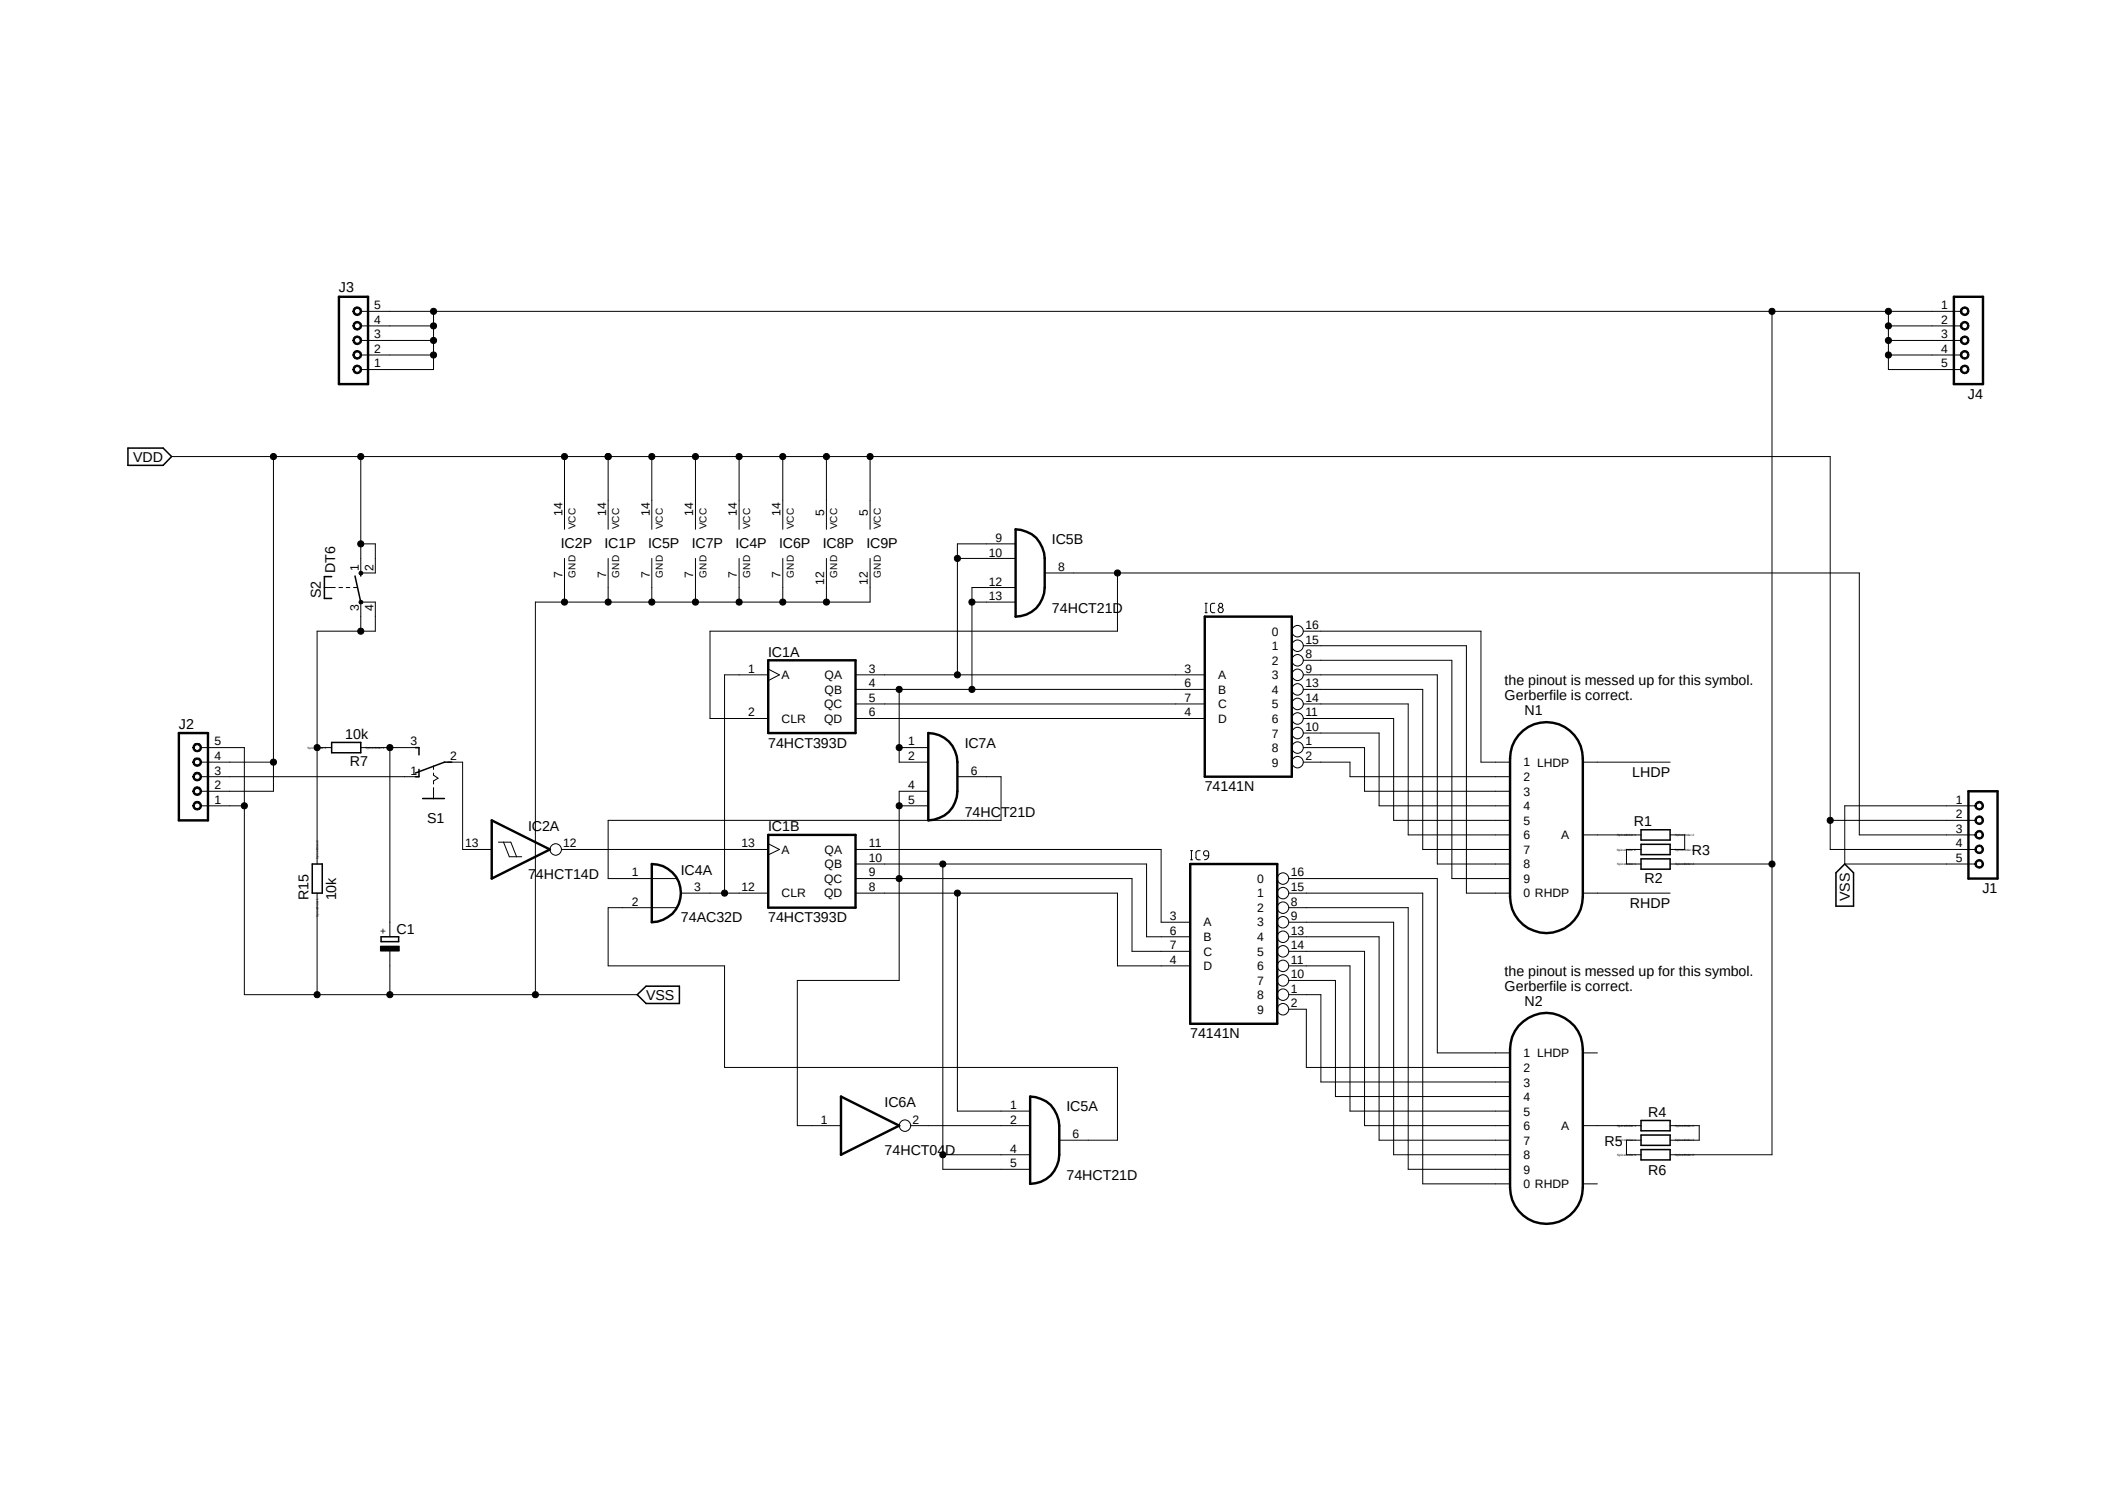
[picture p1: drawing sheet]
<svg xmlns="http://www.w3.org/2000/svg" width="297mm" height="210mm" viewBox="0 0 297 210" stroke-linecap="round" stroke-linejoin="round" font-family="sans-serif">
<defs><g id="words">
<g font-size="2">
<text x="47.3" y="40.8">J3</text>
<text x="274.8" y="55.7">J4</text>
<text x="18.6" y="64.5">VDD</text>
<text x="78.3" y="76.5">IC2P</text>
<text x="84.4" y="76.5">IC1P</text>
<text x="90.5" y="76.5">IC5P</text>
<text x="96.6" y="76.5">IC7P</text>
<text x="102.7" y="76.5">IC4P</text>
<text x="108.8" y="76.5">IC6P</text>
<text x="114.9" y="76.5">IC8P</text>
<text x="121" y="76.5">IC9P</text>
<text x="146.9" y="75.9">IC5B</text>
<text x="44.8" y="83.6" transform="rotate(-90 44.8 83.6)">S2</text>
<text x="46.8" y="80" transform="rotate(-90 46.8 80)">DT6</text>
<text x="146.9" y="85.6">74HCT21D</text>
<text x="107.3" y="91.7">IC1A</text>
<text x="210.1" y="95.7">the pinout is messed up for this symbol.</text>
<text x="25" y="101.8">J2</text>
<text x="210.1" y="97.8">Gerberfile is correct.</text>
<text x="212.9" y="99.8">N1</text>
<text x="48.2" y="103.2">10k</text>
<text x="48.9" y="107">R7</text>
<text x="107.3" y="104.4">74HCT393D</text>
<text x="134.7" y="104.4">IC7A</text>
<text x="168.2" y="110.5">74141N</text>
<text x="227.9" y="108.5">LHDP</text>
<text x="59.6" y="115">S1</text>
<text x="73.7" y="116.1">IC2A</text>
<text x="107.3" y="116.1">IC1B</text>
<text x="134.7" y="114">74HCT21D</text>
<text x="228.1" y="115.4">R1</text>
<text x="236.3" y="119.4">R3</text>
<text x="43.1" y="125.7" transform="rotate(-90 43.1 125.7)">R15</text>
<text x="46.9" y="125.7" transform="rotate(-90 46.9 125.7)">10k</text>
<text x="73.7" y="122.7">74HCT14D</text>
<text x="95.1" y="122.2">IC4A</text>
<text x="229.7" y="123.3">R2</text>
<text x="258.3" y="125.8" transform="rotate(-90 258.3 125.8)">VSS</text>
<text x="276.8" y="124.7">J1</text>
<text x="55.4" y="130.4">C1</text>
<text x="95.1" y="128.8">74AC32D</text>
<text x="107.3" y="128.8">74HCT393D</text>
<text x="227.6" y="126.7">RHDP</text>
<text x="210.1" y="136.3">the pinout is messed up for this symbol.</text>
<text x="90.2" y="139.6">VSS</text>
<text x="210.1" y="138.4">Gerberfile is correct.</text>
<text x="212.9" y="140.5">N2</text>
<text x="166.2" y="145">74141N</text>
<text x="123.5" y="154.6">IC6A</text>
<text x="148.9" y="155.2">IC5A</text>
<text x="230.2" y="156">R4</text>
<text x="123.5" y="161.2">74HCT04D</text>
<text x="224.1" y="160.1">R5</text>
<text x="148.9" y="164.8">74HCT21D</text>
<text x="230.2" y="164.1">R6</text>
</g>
<g font-size="1.7">
<text x="52.2" y="47.2">3</text>
<text x="52.2" y="45.2">4</text>
<text x="52.2" y="43.2">5</text>
<text x="271.1" y="43.2">1</text>
<text x="271.1" y="45.2">2</text>
<text x="271.1" y="47.2">3</text>
<text x="52.2" y="51.3">1</text>
<text x="52.2" y="49.3">2</text>
<text x="271.1" y="49.3">4</text>
<text x="271.1" y="51.3">5</text>
<text x="78.5" y="72.1" transform="rotate(-90 78.5 72.1)">14</text>
<text x="84.6" y="72.1" transform="rotate(-90 84.6 72.1)">14</text>
<text x="90.7" y="72.1" transform="rotate(-90 90.7 72.1)">14</text>
<text x="96.8" y="72.1" transform="rotate(-90 96.8 72.1)">14</text>
<text x="102.9" y="72.1" transform="rotate(-90 102.9 72.1)">14</text>
<text x="109" y="72.1" transform="rotate(-90 109 72.1)">14</text>
<text x="115.1" y="72.1" transform="rotate(-90 115.1 72.1)">5</text>
<text x="121.2" y="72.1" transform="rotate(-90 121.2 72.1)">5</text>
<text x="138.1" y="77.7">10</text>
<text x="139" y="75.7">9</text>
<text x="50.1" y="79.8" transform="rotate(-90 50.1 79.8)">1</text>
<text x="52.2" y="79.8" transform="rotate(-90 52.2 79.8)">2</text>
<text x="78.5" y="80.8" transform="rotate(-90 78.5 80.8)">7</text>
<text x="84.6" y="80.8" transform="rotate(-90 84.6 80.8)">7</text>
<text x="90.7" y="80.8" transform="rotate(-90 90.7 80.8)">7</text>
<text x="96.8" y="80.8" transform="rotate(-90 96.8 80.8)">7</text>
<text x="102.9" y="80.8" transform="rotate(-90 102.9 80.8)">7</text>
<text x="109" y="80.8" transform="rotate(-90 109 80.8)">7</text>
<text x="115.1" y="81.7" transform="rotate(-90 115.1 81.7)">12</text>
<text x="121.2" y="81.7" transform="rotate(-90 121.2 81.7)">12</text>
<text x="138.1" y="81.8">12</text>
<text x="138.1" y="83.8">13</text>
<text x="147.7" y="79.8">8</text>
<text x="50.1" y="85.3" transform="rotate(-90 50.1 85.3)">3</text>
<text x="52.2" y="85.3" transform="rotate(-90 52.2 85.3)">4</text>
<text x="177.6" y="88.8">0</text>
<text x="182.3" y="89.9">15</text>
<text x="182.3" y="87.8">16</text>
<text x="104.5" y="93.9">1</text>
<text x="109.1" y="94.8">A</text>
<text x="115.1" y="94.9">QA</text>
<text x="121.3" y="93.9">3</text>
<text x="121.3" y="96">4</text>
<text x="165.4" y="93.9">3</text>
<text x="165.4" y="96">6</text>
<text x="170.1" y="94.8">A</text>
<text x="177.6" y="92.8">2</text>
<text x="177.6" y="94.9">3</text>
<text x="177.6" y="90.8">1</text>
<text x="182.3" y="91.9">8</text>
<text x="182.3" y="93.9">9</text>
<text x="182.3" y="96">13</text>
<text x="104.5" y="100">2</text>
<text x="109.1" y="100.9">CLR</text>
<text x="115.1" y="98.9">QC</text>
<text x="115.1" y="101">QD</text>
<text x="115.1" y="96.9">QB</text>
<text x="121.3" y="98">5</text>
<text x="121.3" y="100">6</text>
<text x="165.4" y="100">4</text>
<text x="165.4" y="98">7</text>
<text x="170.1" y="100.9">D</text>
<text x="170.1" y="96.9">B</text>
<text x="170.1" y="98.9">C</text>
<text x="177.6" y="101">6</text>
<text x="177.6" y="96.9">4</text>
<text x="177.6" y="98.9">5</text>
<text x="182.3" y="100">11</text>
<text x="182.3" y="98">14</text>
<text x="29.9" y="106.1">4</text>
<text x="29.9" y="104.1">5</text>
<text x="57.3" y="104.1">3</text>
<text x="62.9" y="106.1">2</text>
<text x="126.8" y="104.1">1</text>
<text x="126.8" y="106.1">2</text>
<text x="177.6" y="105">8</text>
<text x="177.6" y="107.1">9</text>
<text x="177.6" y="103">7</text>
<text x="182.3" y="104.1">1</text>
<text x="182.3" y="106.1">2</text>
<text x="182.3" y="102.1">10</text>
<text x="212.7" y="107">1 LHDP</text>
<text x="29.9" y="112.2">1</text>
<text x="29.9" y="110.2">2</text>
<text x="29.9" y="108.2">3</text>
<text x="57.3" y="108.2">1</text>
<text x="126.8" y="110.2">4</text>
<text x="126.8" y="112.2">5</text>
<text x="135.6" y="108.2">6</text>
<text x="212.7" y="109.1">2</text>
<text x="212.7" y="111.1">3</text>
<text x="212.7" y="113.1">4</text>
<text x="273.1" y="112.2">1</text>
<text x="64.9" y="118.3">13</text>
<text x="78.7" y="118.3">12</text>
<text x="103.5" y="118.3">13</text>
<text x="109.1" y="119.2">A</text>
<text x="115.1" y="119.2">QA</text>
<text x="121.3" y="118.3">11</text>
<text x="212.7" y="115.1">5</text>
<text x="212.7" y="117.2">6</text>
<text x="212.7" y="119.2">7</text>
<text x="218" y="117.2">A</text>
<text x="273.1" y="114.3">2</text>
<text x="273.1" y="116.3">3</text>
<text x="273.1" y="118.3">4</text>
<text x="88.2" y="122.4">1</text>
<text x="96.9" y="124.4">3</text>
<text x="103.5" y="124.4">12</text>
<text x="109.1" y="125.3">CLR</text>
<text x="115.1" y="123.3">QC</text>
<text x="115.1" y="125.3">QD</text>
<text x="115.1" y="121.2">QB</text>
<text x="121.3" y="120.4">10</text>
<text x="121.3" y="122.4">9</text>
<text x="121.3" y="124.4">8</text>
<text x="175.6" y="125.3">1</text>
<text x="175.6" y="123.3">0</text>
<text x="180.3" y="124.4">15</text>
<text x="180.3" y="122.4">16</text>
<text x="212.7" y="121.2">8</text>
<text x="212.7" y="123.3">9</text>
<text x="212.7" y="125.3">0 RHDP</text>
<text x="273.1" y="120.4">5</text>
<text x="88.2" y="126.4">2</text>
<text x="163.4" y="128.5">3</text>
<text x="163.4" y="130.5">6</text>
<text x="168.1" y="129.4">A</text>
<text x="168.1" y="131.4">B</text>
<text x="175.6" y="127.3">2</text>
<text x="175.6" y="129.4">3</text>
<text x="175.6" y="131.4">4</text>
<text x="180.3" y="126.4">8</text>
<text x="180.3" y="128.5">9</text>
<text x="180.3" y="130.5">13</text>
<text x="163.4" y="134.6">4</text>
<text x="163.4" y="132.5">7</text>
<text x="168.1" y="135.5">D</text>
<text x="168.1" y="133.4">C</text>
<text x="175.6" y="137.5">7</text>
<text x="175.6" y="135.5">6</text>
<text x="175.6" y="133.4">5</text>
<text x="180.3" y="136.6">10</text>
<text x="180.3" y="134.6">11</text>
<text x="180.3" y="132.5">14</text>
<text x="175.6" y="139.5">8</text>
<text x="175.6" y="141.6">9</text>
<text x="180.3" y="138.6">1</text>
<text x="180.3" y="140.7">2</text>
<text x="212.7" y="147.7">1 LHDP</text>
<text x="212.7" y="149.7">2</text>
<text x="141.1" y="154.9">1</text>
<text x="212.7" y="151.7">3</text>
<text x="212.7" y="153.8">4</text>
<text x="212.7" y="155.8">5</text>
<text x="114.6" y="156.9">1</text>
<text x="127.4" y="156.9">2</text>
<text x="141.1" y="156.9">2</text>
<text x="141.1" y="161">4</text>
<text x="149.8" y="159">6</text>
<text x="212.7" y="157.8">6</text>
<text x="212.7" y="159.9">7</text>
<text x="212.7" y="161.9">8</text>
<text x="218" y="157.8">A</text>
<text x="141.1" y="163">5</text>
<text x="212.7" y="163.9">9</text>
<text x="212.7" y="165.9">0 RHDP</text>
</g>
<g font-size="1.4">
<text x="80.3" y="73.9" transform="rotate(-90 80.3 73.9)">VCC</text>
<text x="86.4" y="73.9" transform="rotate(-90 86.4 73.9)">VCC</text>
<text x="92.5" y="73.9" transform="rotate(-90 92.5 73.9)">VCC</text>
<text x="98.6" y="73.9" transform="rotate(-90 98.6 73.9)">VCC</text>
<text x="104.7" y="73.9" transform="rotate(-90 104.7 73.9)">VCC</text>
<text x="110.8" y="73.9" transform="rotate(-90 110.8 73.9)">VCC</text>
<text x="116.9" y="73.9" transform="rotate(-90 116.9 73.9)">VCC</text>
<text x="123" y="73.9" transform="rotate(-90 123 73.9)">VCC</text>
<text x="80.3" y="80.6" transform="rotate(-90 80.3 80.6)">GND</text>
<text x="86.4" y="80.6" transform="rotate(-90 86.4 80.6)">GND</text>
<text x="92.5" y="80.6" transform="rotate(-90 92.5 80.6)">GND</text>
<text x="98.6" y="80.6" transform="rotate(-90 98.6 80.6)">GND</text>
<text x="104.7" y="80.6" transform="rotate(-90 104.7 80.6)">GND</text>
<text x="110.8" y="80.6" transform="rotate(-90 110.8 80.6)">GND</text>
<text x="116.9" y="80.6" transform="rotate(-90 116.9 80.6)">GND</text>
<text x="123" y="80.6" transform="rotate(-90 123 80.6)">GND</text>
<text x="54" y="130.5" transform="rotate(-90 54 130.5)">+</text>
</g>
<g font-size=".4">
<text x="42.9" y="104.6">SpiceOrder 2</text>
<text x="51.1" y="104.6">SpiceOrder 1</text>
<text x="44.5" y="119.9" transform="rotate(-90 44.5 119.9)">SpiceOrder 2</text>
<text x="225.8" y="118.8">SpiceOrder 2</text>
<text x="225.8" y="116.8">SpiceOrder 1</text>
<text x="233.9" y="118.8">SpiceOrder 1</text>
<text x="233.9" y="116.8">SpiceOrder 2</text>
<text x="225.8" y="120.8">SpiceOrder 1</text>
<text x="233.9" y="120.8">SpiceOrder 2</text>
<text x="44.5" y="128.1" transform="rotate(-90 44.5 128.1)">SpiceOrder 1</text>
<text x="225.8" y="157.4">SpiceOrder 1</text>
<text x="225.8" y="159.4">SpiceOrder 1</text>
<text x="225.8" y="161.4">SpiceOrder 1</text>
<text x="233.9" y="157.4">SpiceOrder 2</text>
<text x="233.9" y="159.4">SpiceOrder 2</text>
<text x="233.9" y="161.4">SpiceOrder 2</text>
</g>
</g></defs>
<path d="M17.6 38.7l261.8 132.4M279.4 38.7l-261.8 132.4" fill="none" stroke="#fff" stroke-width=".14"/>
<g fill="none" stroke="#000" stroke-width=".14">
<path d="M49.4 51.3a.61 .61 0 0 1 1-.1 .61 .61 0 0 1-.3 .9 .61 .61 0 0 1-.8-.5h.2v-.2a.41 .41 0 0 1 .7-.1 .41 .41 0 0 1-.1 .6h-.4l-.2-.3h-.2zM49.4 49.2a.61 .61 0 0 1 1-.1 .61 .61 0 0 1-.3 1 .61 .61 0 0 1-.8-.5h.2v-.2a.41 .41 0 0 1 .7-.1 .41 .41 0 0 1-.1 .6h-.4l-.2-.3h-.2zM49.4 47.2a.61 .61 0 0 1 1-.1 .61 .61 0 0 1-.3 1 .61 .61 0 0 1-.8-.6h.2v-.2a.41 .41 0 0 1 .7-.1 .41 .41 0 0 1-.1 .7h-.4l-.2-.4h-.2zM49.4 45.2a.61 .61 0 0 1 1-.1 .61 .61 0 0 1-.3 1 .61 .61 0 0 1-.8-.6h.2v-.2a.41 .41 0 0 1 .7-.1 .41 .41 0 0 1-.1 .6h-.4l-.2-.3h-.2zM49.4 43.1a.61 .61 0 0 1 1 0 .61 .61 0 0 1-.3 .9 .61 .61 0 0 1-.8-.5h.2v-.2a.41 .41 0 0 1 .7-.1 .41 .41 0 0 1-.1 .6h-.4l-.2-.3h-.2zM50.4 49.6h10.1M50.4 47.5h10.1M50.4 45.5h10.1M50.4 43.5h223.5M60.5 43.5v8.1h-10.1M247.4 43.5v117.7h-14.2M263.7 43.5v8.1h10.2"/>
<path d="M263.7 49.6h10.2M263.7 47.5h10.2M263.7 45.5h10.2M273.8 43.1a.61 .61 0 0 1 1 0 .61 .61 0 0 1-.2 .9 .61 .61 0 0 1-.9-.5h.2a.41 .41 0 0 1 .5-.4 .41 .41 0 0 1 .3 .5 .41 .41 0 0 1-.5 .2l-.3-.3h-.2zM273.8 45.2a.61 .61 0 0 1 1-.1 .61 .61 0 0 1-.2 1 .61 .61 0 0 1-.9-.6h.2a.41 .41 0 0 1 .5-.4 .41 .41 0 0 1 .3 .5 .41 .41 0 0 1-.5 .2l-.3-.3h-.2zM273.8 47.2a.61 .61 0 0 1 1-.1 .61 .61 0 0 1-.2 1 .61 .61 0 0 1-.9-.6h.2a.41 .41 0 0 1 .5-.4 .41 .41 0 0 1 .3 .5 .41 .41 0 0 1-.5 .3l-.3-.4h-.2zM273.8 49.2a.61 .61 0 0 1 1-.1 .61 .61 0 0 1-.2 1 .61 .61 0 0 1-.9-.5h.2a.41 .41 0 0 1 .5-.4 .41 .41 0 0 1 .3 .5 .41 .41 0 0 1-.5 .2l-.3-.3h-.2zM273.8 51.3a.61 .61 0 0 1 1-.1 .61 .61 0 0 1-.2 .9 .61 .61 0 0 1-.9-.5h.2a.41 .41 0 0 1 .5-.4 .41 .41 0 0 1 .3 .5 .41 .41 0 0 1-.5 .2l-.3-.3h-.2zM24 63.8h231.6v54.8h20.3M38.2 63.8v46.7h-10.2M50.2 79.8h.2h.2l.1 .2-.1 .2h-.4l-.1-.2zM50.4 63.8v16.2h2v-4.1h-2"/>
<path d="M78.8 63.8v10.1M78.8 78v6.1M84.9 63.8v10.1M84.9 78v6.1M91 63.8v10.1M91 78v6.1M97.1 63.8v10.1M97.1 78v6.1M103.2 63.8v10.1M103.2 78v6.1M109.3 63.8v10.1M109.3 78v6.1"/>
<path d="M115.4 63.8v10.1M115.4 78v6.1M121.5 78v6.1h-46.7v54.8M121.5 63.8v10.1M133.7 78h8.1M141.8 75.9h-8.1v18.3M45.3 82h1.5M47.3 82h.5M48.3 82h.6M49.4 82h.5M50.2 83.9l.2-.1 .2 .1 .1 .2-.1 .2h-.4l-.1-.2zM50.4 88.1v-4h2v4h-8.1v32.5"/>
<path d="M107.3 93.4l1.5 .8-1.5 .8M107.3 94.2h-6.1v30.5M119.5 94.2h48.7M119.5 96.3h48.7M119.5 98.3h48.7M125.6 96.3v10.1h4M135.7 84.1h6.1M141.8 82h-6.1v14.3M145.9 80h113.7v36.6h16.3M156 80v8.1h-56.9v12.2h8.2M168.3 85.6h.3M168.3 84.2h.3"/>
<path d="M168.4 84.2v1.4M169.6 84.2l-.4 .1-.2 .2 .1 .9 .2 .2h.3M182 94.2h18.7v26.4h10.2M182 96.3h16.7v22.3h12.2M182 98.3h14.6v18.3h14.3M182 90.2h22.8v34.5h6.1M182 92.2h20.7v30.5h8.2M182 88.1h24.8v18.3h4.1M27.2 112a.62 .62 0 0 1 .9 .3 .62 .62 0 0 1-.4 .8 .62 .62 0 0 1-.8-.6h.2a.41 .41 0 0 1 .5-.4 .41 .41 0 0 1 .3 .5 .41 .41 0 0 1-.6 .3l-.1-.2-.1-.2h-.2zM27.2 109.9a.62 .62 0 0 1 .9 .3 .62 .62 0 0 1-.4 .9 .62 .62 0 0 1-.8-.6h.2a.41 .41 0 0 1 .5-.4 .41 .41 0 0 1 .3 .5 .41 .41 0 0 1-.6 .2l-.1-.1-.1-.2h-.2zM27.2 107.9a.62 .62 0 0 1 .9 .3 .62 .62 0 0 1-.4 .8 .62 .62 0 0 1-.8-.5h.2a.41 .41 0 0 1 .5-.5 .41 .41 0 0 1 .3 .6 .41 .41 0 0 1-.6 .2l-.1-.1-.1-.2h-.2zM27.2 105.9a.62 .62 0 0 1 .9 .3 .62 .62 0 0 1-.4 .8 .62 .62 0 0 1-.8-.6h.2a.41 .41 0 0 1 .5-.4 .41 .41 0 0 1 .3 .5 .41 .41 0 0 1-.6 .3l-.1-.2-.1-.2h-.2z"/>
<path d="M27.2 103.8a.62 .62 0 0 1 .9 .3 .62 .62 0 0 1-.4 .9 .62 .62 0 0 1-.8-.6h.2a.41 .41 0 0 1 .5-.4 .41 .41 0 0 1 .3 .5 .41 .41 0 0 1-.6 .2l-.1-.1-.1-.2h-.2zM28 112.5h6.1M28 108.5h30.5M28 106.4h10.2M28 104.4h6.1v34.5h54.9M44.3 104.4h2M50.4 104.4h8.1M54.4 104.4v26.4M60.5 106.9v.5M60.5 107.9v.3l.7 .5-.7 .4v.4M60.5 110v1.5M62.6 106.4h2v12.2h4.1"/>
<path d="M69.6 117.6h1.7l.8 2M70.3 117.6l.8 2h1.8M78.4 118.6h28.9M107.3 117.8l1.5 .8-1.5 .8M119.5 100.3h48.7M119.5 118.6h42.6v10.2h4.1M125.6 112.5h4M125.6 104.4h4M129.6 110.5h-4v26.4h-14.3v20.3h6.1M133.7 108.5h6.1v6.1h-54.9v8.1h9.6M166.2 118.8h.3M166.4 118.8v1.3"/>
<path d="M167.6 118.8h-.4l-.2 .2v.9l.6 .2M168.1 119a.37 .37 0 0 1 .4-.2 .37 .37 0 0 1 .3 .3v.4h-.4l-.3-.2zM168.8 119.5a.58 .58 0 0 1-.6 .6M182 100.3h12.6v14.3h16.3M182 102.4h10.6v10.1h18.3M182 104.4h8.5v6.1h20.4M182 106.4h6.5v2.1h22.4M221 116.6h8.2M221 106.4h12.2M229.2 118.6h-2.1v2h2.1M233.2 116.6h2v2h-2M255.6 114.6h20.3"/>
<path d="M275.8 112.2l.3-.2a.61 .61 0 0 1 .9 .3 .61 .61 0 0 1-.5 .8 .61 .61 0 0 1-.7-.6h.2a.42 .42 0 0 1 .6-.3 .42 .42 0 0 1 .1 .6 .42 .42 0 0 1-.7-.1v-.2h-.2zM275.8 114.3l.3-.3a.61 .61 0 0 1 .9 .4 .61 .61 0 0 1-.5 .8 .61 .61 0 0 1-.7-.6h.2a.42 .42 0 0 1 .6-.4 .42 .42 0 0 1 .1 .7 .42 .42 0 0 1-.7-.1v-.2h-.2zM275.8 116.3l.3-.3a.61 .61 0 0 1 .9 .4 .61 .61 0 0 1-.5 .8 .61 .61 0 0 1-.7-.6h.2a.42 .42 0 0 1 .6-.4 .42 .42 0 0 1 .1 .7 .42 .42 0 0 1-.7-.1v-.2h-.2zM275.8 118.3l.3-.2a.61 .61 0 0 1 .9 .3 .61 .61 0 0 1-.5 .8 .61 .61 0 0 1-.7-.6h.2a.42 .42 0 0 1 .6-.3 .42 .42 0 0 1 .1 .6 .42 .42 0 0 1-.7-.1v-.2h-.2zM275.9 112.5h-18.3v8.1h18.3M44.3 124.7v14.2M53.1 132.1h2.7v.7h-2.7zM54.4 132.8v6.1M94.5 126.7h-9.6v8.2h16.3v14.2h54.8v10.1h-8.1M95.1 124.7h12.2M119.5 124.7h36.5v10.2h10.2M119.5 120.6h40.6v10.2h6.1"/>
<path d="M119.5 122.7h38.6v10.1h8.1M131.7 120.6v42.7h12.1M133.7 124.7v30.5h10.1M166.2 120.1h.3M180 124.7h18.7v40.6h12.2M180 122.7h20.7v24.3h10.2M180 134.9h8.5v20.3h22.4M180 132.8h10.5v24.4h20.4M180 128.8h14.6v32.4h16.3M180 126.7h16.6v36.6h14.3M180 130.8h12.6v28.4h18.3M180 138.9h4.4v12.2h26.5"/>
<path d="M180 136.9h6.5v16.2h24.4M221 124.7h12.2M233.2 120.6h14.2M275.8 120.4l.3-.3a.61 .61 0 0 1 .9 .4 .61 .61 0 0 1-.5 .7 .61 .61 0 0 1-.7-.6h.2a.42 .42 0 0 1 .6-.3 .42 .42 0 0 1 .1 .7 .42 .42 0 0 1-.7-.1v-.3h-.2zM127.1 157.2h16.7M180 140.9h2.4v8.2h28.5M221 157.2h8.2M221 147h2.1M229.2 159.2h-2.1v2h2.1M233.2 157.2h4.1v2h-4.1M131.7 161.2h12.1M221 165.3h2.1"/>
<circle cx="60.5" cy="43.5" r=".43"/>
<circle cx="60.5" cy="47.5" r=".43"/>
<circle cx="60.5" cy="49.6" r=".43"/>
<circle cx="60.5" cy="45.5" r=".43"/>
<circle cx="247.4" cy="43.5" r=".43"/>
<circle cx="263.7" cy="43.5" r=".43"/>
<circle cx="263.7" cy="45.5" r=".43"/>
<circle cx="263.7" cy="49.6" r=".43"/>
<circle cx="263.7" cy="47.5" r=".43"/>
<circle cx="38.2" cy="63.8" r=".43"/>
<circle cx="50.4" cy="63.8" r=".43"/>
<circle cx="50.4" cy="75.9" r=".43"/>
<circle cx="78.8" cy="63.8" r=".43"/>
<circle cx="84.9" cy="63.8" r=".43"/>
<circle cx="91" cy="63.8" r=".43"/>
<circle cx="97.1" cy="63.8" r=".43"/>
<circle cx="103.2" cy="63.8" r=".43"/>
<circle cx="109.3" cy="63.8" r=".43"/>
<circle cx="115.4" cy="63.8" r=".43"/>
<circle cx="121.5" cy="63.8" r=".43"/>
<circle cx="133.7" cy="78" r=".43"/>
<circle cx="50.4" cy="88.1" r=".43"/>
<circle cx="78.8" cy="84.1" r=".43"/>
<circle cx="84.9" cy="84.1" r=".43"/>
<circle cx="91" cy="84.1" r=".43"/>
<circle cx="97.1" cy="84.1" r=".43"/>
<circle cx="103.2" cy="84.1" r=".43"/>
<circle cx="109.3" cy="84.1" r=".43"/>
<circle cx="115.4" cy="84.1" r=".43"/>
<circle cx="125.6" cy="96.3" r=".43"/>
<circle cx="133.7" cy="94.2" r=".43"/>
<circle cx="135.7" cy="84.1" r=".43"/>
<circle cx="135.7" cy="96.3" r=".43"/>
<circle cx="156" cy="80" r=".43"/>
<circle cx="170.4" cy="84.5" r=".29"/>
<circle cx="170.4" cy="85.2" r=".37"/>
<circle cx="181.2" cy="92.2" r=".8"/>
<circle cx="181.2" cy="98.3" r=".8"/>
<circle cx="181.2" cy="94.2" r=".8"/>
<circle cx="181.2" cy="90.2" r=".8"/>
<circle cx="181.2" cy="96.3" r=".8"/>
<circle cx="181.2" cy="88.1" r=".8"/>
<circle cx="34.1" cy="112.5" r=".43"/>
<circle cx="38.2" cy="106.4" r=".43"/>
<circle cx="44.3" cy="104.4" r=".43"/>
<circle cx="54.4" cy="104.4" r=".43"/>
<circle cx="77.6" cy="118.6" r=".8"/>
<circle cx="125.6" cy="104.4" r=".43"/>
<circle cx="125.6" cy="112.5" r=".43"/>
<circle cx="181.2" cy="104.4" r=".8"/>
<circle cx="181.2" cy="102.4" r=".8"/>
<circle cx="181.2" cy="100.3" r=".8"/>
<circle cx="181.2" cy="106.4" r=".8"/>
<circle cx="255.6" cy="114.6" r=".43"/>
<circle cx="44.3" cy="138.9" r=".43"/>
<circle cx="54.4" cy="138.9" r=".43"/>
<circle cx="74.8" cy="138.9" r=".43"/>
<circle cx="101.2" cy="124.7" r=".43"/>
<circle cx="125.6" cy="122.7" r=".43"/>
<circle cx="131.7" cy="120.6" r=".43"/>
<circle cx="133.7" cy="124.7" r=".43"/>
<circle cx="179.2" cy="124.7" r=".8"/>
<circle cx="179.2" cy="134.9" r=".8"/>
<circle cx="179.2" cy="128.8" r=".8"/>
<circle cx="179.2" cy="136.9" r=".8"/>
<circle cx="179.2" cy="126.7" r=".8"/>
<circle cx="179.2" cy="132.8" r=".8"/>
<circle cx="179.2" cy="122.7" r=".8"/>
<circle cx="179.2" cy="130.8" r=".8"/>
<circle cx="179.2" cy="138.9" r=".8"/>
<circle cx="247.4" cy="120.6" r=".43"/>
<circle cx="126.4" cy="157.2" r=".8"/>
<circle cx="179.2" cy="140.9" r=".8"/>
<circle cx="131.7" cy="161.2" r=".43"/>
</g>
<g fill="none" stroke="#000" stroke-width=".21">
<path d="M17.9 62.6h4.9l1.2 1.2-1.2 1.2h-4.9zM46.3 80.5h-1v3.1h1M49.6 80.4l.8 3.7M50.4 80v.4M46.3 103.7h4.1v1.4h-4.1zM58 104.4h.5v1M58.5 107.4v1.1h-.5M59 111.5h3.1M63.1 106.4h-1l-4.1 1.5M229.2 115.9h4v1.4h-4zM229.2 117.9h4v1.4h-4zM229.2 119.9h4v1.5h-4z"/>
<path d="M43.6 120.6h1.4v4.1h-1.4zM53.2 130.8h2.5v.7h-2.5zM89 138.9l1.2-1.2h4.7v2.4h-4.7zM257.6 120.6l1.2 1.3v4.6h-2.4v-4.6zM229.2 156.5h4v1.4h-4zM229.2 158.5h4v1.4h-4zM229.2 160.5h4v1.5h-4z"/>
</g>
<g fill="none" stroke="#000" stroke-width=".34">
<path d="M47.3 41.4h4.1v12.2h-4.1zM272.8 41.4h4.1v12.2h-4.1zM141.8 73.9a4 4 0 0 1 4.1 4.1v4a4 4 0 0 1-4.1 4.1zM107.3 92.2h12.2v10.2h-12.2zM168.2 86.1h12.2v22.4h-12.2zM25 102.4h4v12.2h-4zM68.7 114.6l8.1 4-8.1 4.1zM107.3 116.6h12.2v10.1h-12.2zM129.6 102.4a4 4 0 0 1 4.1 4v4.1a4 4 0 0 1-4.1 4.1zM212.7 102a5.1 5.1 0 0 1 5.4-.7 5.1 5.1 0 0 1 2.9 4.6v19.3a5.1 5.1 0 0 1-5.1 5.1 5.1 5.1 0 0 1-5-5.1v-19.3a5 5 0 0 1 1.8-3.9zM274.9 110.5h4v12.2h-4zM91 120.7a4.1 4.1 0 0 1 4.1 4 4.1 4.1 0 0 1-4.1 4.1z"/>
<path d="M166.2 120.6h12.2v22.4h-12.2zM117.4 153.1l8.2 4.1-8.2 4zM143.8 153.1a4 4 0 0 1 4.1 4.1v4a4 4 0 0 1-4.1 4.1zM212 143.3a5.1 5.1 0 0 1 5.7-1.5 5.1 5.1 0 0 1 3.3 4.7v19.3a5.1 5.1 0 0 1-5.1 5.1 5.1 5.1 0 0 1-5-5.1v-19.3a4.9 4.9 0 0 1 1.1-3.2z"/>
</g>
<g fill="#000">
<path d="M49.4 51.3a.61 .61 0 0 1 1-.1 .61 .61 0 0 1-.3 .9 .61 .61 0 0 1-.8-.5h.2v-.2a.41 .41 0 0 1 .7-.1 .41 .41 0 0 1-.1 .6h-.4l-.2-.3h-.2z" fill-rule="evenodd"/>
<path d="M49.4 49.2a.61 .61 0 0 1 1-.1 .61 .61 0 0 1-.3 1 .61 .61 0 0 1-.8-.5h.2v-.2a.41 .41 0 0 1 .7-.1 .41 .41 0 0 1-.1 .6h-.4l-.2-.3h-.2z" fill-rule="evenodd"/>
<path d="M49.4 47.2a.61 .61 0 0 1 1-.1 .61 .61 0 0 1-.3 1 .61 .61 0 0 1-.8-.6h.2v-.2a.41 .41 0 0 1 .7-.1 .41 .41 0 0 1-.1 .7h-.4l-.2-.4h-.2z" fill-rule="evenodd"/>
<path d="M49.4 45.2a.61 .61 0 0 1 1-.1 .61 .61 0 0 1-.3 1 .61 .61 0 0 1-.8-.6h.2v-.2a.41 .41 0 0 1 .7-.1 .41 .41 0 0 1-.1 .6h-.4l-.2-.3h-.2z" fill-rule="evenodd"/>
<path d="M49.4 43.1a.61 .61 0 0 1 1 0 .61 .61 0 0 1-.3 .9 .61 .61 0 0 1-.8-.5h.2v-.2a.41 .41 0 0 1 .7-.1 .41 .41 0 0 1-.1 .6h-.4l-.2-.3h-.2z" fill-rule="evenodd"/>
<path d="M273.8 43.1a.61 .61 0 0 1 1 0 .61 .61 0 0 1-.2 .9 .61 .61 0 0 1-.9-.5h.2a.41 .41 0 0 1 .5-.4 .41 .41 0 0 1 .3 .5 .41 .41 0 0 1-.5 .2l-.3-.3h-.2z" fill-rule="evenodd"/>
<path d="M273.8 45.2a.61 .61 0 0 1 1-.1 .61 .61 0 0 1-.2 1 .61 .61 0 0 1-.9-.6h.2a.41 .41 0 0 1 .5-.4 .41 .41 0 0 1 .3 .5 .41 .41 0 0 1-.5 .2l-.3-.3h-.2z" fill-rule="evenodd"/>
<path d="M273.8 47.2a.61 .61 0 0 1 1-.1 .61 .61 0 0 1-.2 1 .61 .61 0 0 1-.9-.6h.2a.41 .41 0 0 1 .5-.4 .41 .41 0 0 1 .3 .5 .41 .41 0 0 1-.5 .3l-.3-.4h-.2z" fill-rule="evenodd"/>
<path d="M273.8 49.2a.61 .61 0 0 1 1-.1 .61 .61 0 0 1-.2 1 .61 .61 0 0 1-.9-.5h.2a.41 .41 0 0 1 .5-.4 .41 .41 0 0 1 .3 .5 .41 .41 0 0 1-.5 .2l-.3-.3h-.2z" fill-rule="evenodd"/>
<path d="M273.8 51.3a.61 .61 0 0 1 1-.1 .61 .61 0 0 1-.2 .9 .61 .61 0 0 1-.9-.5h.2a.41 .41 0 0 1 .5-.4 .41 .41 0 0 1 .3 .5 .41 .41 0 0 1-.5 .2l-.3-.3h-.2z" fill-rule="evenodd"/>
<path d="M50.2 83.9l.2-.1 .2 .1 .1 .2-.1 .2h-.4l-.1-.2z" fill-rule="evenodd"/>
<path d="M50.2 79.8h.2h.2l.1 .2-.1 .2h-.4l-.1-.2z" fill-rule="evenodd"/>
<path d="M27.2 112a.62 .62 0 0 1 .9 .3 .62 .62 0 0 1-.4 .8 .62 .62 0 0 1-.8-.6h.2a.41 .41 0 0 1 .5-.4 .41 .41 0 0 1 .3 .5 .41 .41 0 0 1-.6 .3l-.1-.2-.1-.2h-.2z" fill-rule="evenodd"/>
<path d="M27.2 109.9a.62 .62 0 0 1 .9 .3 .62 .62 0 0 1-.4 .9 .62 .62 0 0 1-.8-.6h.2a.41 .41 0 0 1 .5-.4 .41 .41 0 0 1 .3 .5 .41 .41 0 0 1-.6 .2l-.1-.1-.1-.2h-.2z" fill-rule="evenodd"/>
<path d="M27.2 107.9a.62 .62 0 0 1 .9 .3 .62 .62 0 0 1-.4 .8 .62 .62 0 0 1-.8-.5h.2a.41 .41 0 0 1 .5-.5 .41 .41 0 0 1 .3 .6 .41 .41 0 0 1-.6 .2l-.1-.1-.1-.2h-.2z" fill-rule="evenodd"/>
<path d="M27.2 105.9a.62 .62 0 0 1 .9 .3 .62 .62 0 0 1-.4 .8 .62 .62 0 0 1-.8-.6h.2a.41 .41 0 0 1 .5-.4 .41 .41 0 0 1 .3 .5 .41 .41 0 0 1-.6 .3l-.1-.2-.1-.2h-.2z" fill-rule="evenodd"/>
<path d="M27.2 103.8a.62 .62 0 0 1 .9 .3 .62 .62 0 0 1-.4 .9 .62 .62 0 0 1-.8-.6h.2a.41 .41 0 0 1 .5-.4 .41 .41 0 0 1 .3 .5 .41 .41 0 0 1-.6 .2l-.1-.1-.1-.2h-.2z" fill-rule="evenodd"/>
<path d="M275.8 112.2l.3-.2a.61 .61 0 0 1 .9 .3 .61 .61 0 0 1-.5 .8 .61 .61 0 0 1-.7-.6h.2a.42 .42 0 0 1 .6-.3 .42 .42 0 0 1 .1 .6 .42 .42 0 0 1-.7-.1v-.2h-.2z" fill-rule="evenodd"/>
<path d="M275.8 114.3l.3-.3a.61 .61 0 0 1 .9 .4 .61 .61 0 0 1-.5 .8 .61 .61 0 0 1-.7-.6h.2a.42 .42 0 0 1 .6-.4 .42 .42 0 0 1 .1 .7 .42 .42 0 0 1-.7-.1v-.2h-.2z" fill-rule="evenodd"/>
<path d="M275.8 116.3l.3-.3a.61 .61 0 0 1 .9 .4 .61 .61 0 0 1-.5 .8 .61 .61 0 0 1-.7-.6h.2a.42 .42 0 0 1 .6-.4 .42 .42 0 0 1 .1 .7 .42 .42 0 0 1-.7-.1v-.2h-.2z" fill-rule="evenodd"/>
<path d="M275.8 118.3l.3-.2a.61 .61 0 0 1 .9 .3 .61 .61 0 0 1-.5 .8 .61 .61 0 0 1-.7-.6h.2a.42 .42 0 0 1 .6-.3 .42 .42 0 0 1 .1 .6 .42 .42 0 0 1-.7-.1v-.2h-.2z" fill-rule="evenodd"/>
<path d="M53.1 132.1h2.7v.7h-2.7z" fill-rule="evenodd"/>
<path d="M275.8 120.4l.3-.3a.61 .61 0 0 1 .9 .4 .61 .61 0 0 1-.5 .7 .61 .61 0 0 1-.7-.6h.2a.42 .42 0 0 1 .6-.3 .42 .42 0 0 1 .1 .7 .42 .42 0 0 1-.7-.1v-.3h-.2z" fill-rule="evenodd"/>
<circle cx="60.5" cy="43.5" r=".43"/>
<circle cx="60.5" cy="47.5" r=".43"/>
<circle cx="60.5" cy="49.6" r=".43"/>
<circle cx="60.5" cy="45.5" r=".43"/>
<circle cx="247.4" cy="43.5" r=".43"/>
<circle cx="263.7" cy="43.5" r=".43"/>
<circle cx="263.7" cy="45.5" r=".43"/>
<circle cx="263.7" cy="49.6" r=".43"/>
<circle cx="263.7" cy="47.5" r=".43"/>
<circle cx="38.2" cy="63.8" r=".43"/>
<circle cx="50.4" cy="63.8" r=".43"/>
<circle cx="50.4" cy="75.9" r=".43"/>
<circle cx="78.8" cy="63.8" r=".43"/>
<circle cx="84.9" cy="63.8" r=".43"/>
<circle cx="91" cy="63.8" r=".43"/>
<circle cx="97.1" cy="63.8" r=".43"/>
<circle cx="103.2" cy="63.8" r=".43"/>
<circle cx="109.3" cy="63.8" r=".43"/>
<circle cx="115.4" cy="63.8" r=".43"/>
<circle cx="121.5" cy="63.8" r=".43"/>
<circle cx="133.7" cy="78" r=".43"/>
<circle cx="50.4" cy="88.1" r=".43"/>
<circle cx="78.8" cy="84.1" r=".43"/>
<circle cx="84.9" cy="84.1" r=".43"/>
<circle cx="91" cy="84.1" r=".43"/>
<circle cx="97.1" cy="84.1" r=".43"/>
<circle cx="103.2" cy="84.1" r=".43"/>
<circle cx="109.3" cy="84.1" r=".43"/>
<circle cx="115.4" cy="84.1" r=".43"/>
<circle cx="125.6" cy="96.3" r=".43"/>
<circle cx="133.7" cy="94.2" r=".43"/>
<circle cx="135.7" cy="84.1" r=".43"/>
<circle cx="135.7" cy="96.3" r=".43"/>
<circle cx="156" cy="80" r=".43"/>
<circle cx="34.1" cy="112.5" r=".43"/>
<circle cx="38.2" cy="106.4" r=".43"/>
<circle cx="44.3" cy="104.4" r=".43"/>
<circle cx="54.4" cy="104.4" r=".43"/>
<circle cx="125.6" cy="104.4" r=".43"/>
<circle cx="125.6" cy="112.5" r=".43"/>
<circle cx="255.6" cy="114.6" r=".43"/>
<circle cx="44.3" cy="138.9" r=".43"/>
<circle cx="54.4" cy="138.9" r=".43"/>
<circle cx="74.8" cy="138.9" r=".43"/>
<circle cx="101.2" cy="124.7" r=".43"/>
<circle cx="125.6" cy="122.7" r=".43"/>
<circle cx="131.7" cy="120.6" r=".43"/>
<circle cx="133.7" cy="124.7" r=".43"/>
<circle cx="247.4" cy="120.6" r=".43"/>
<circle cx="131.7" cy="161.2" r=".43"/>
</g>
<use href="#words"/>
</svg>
